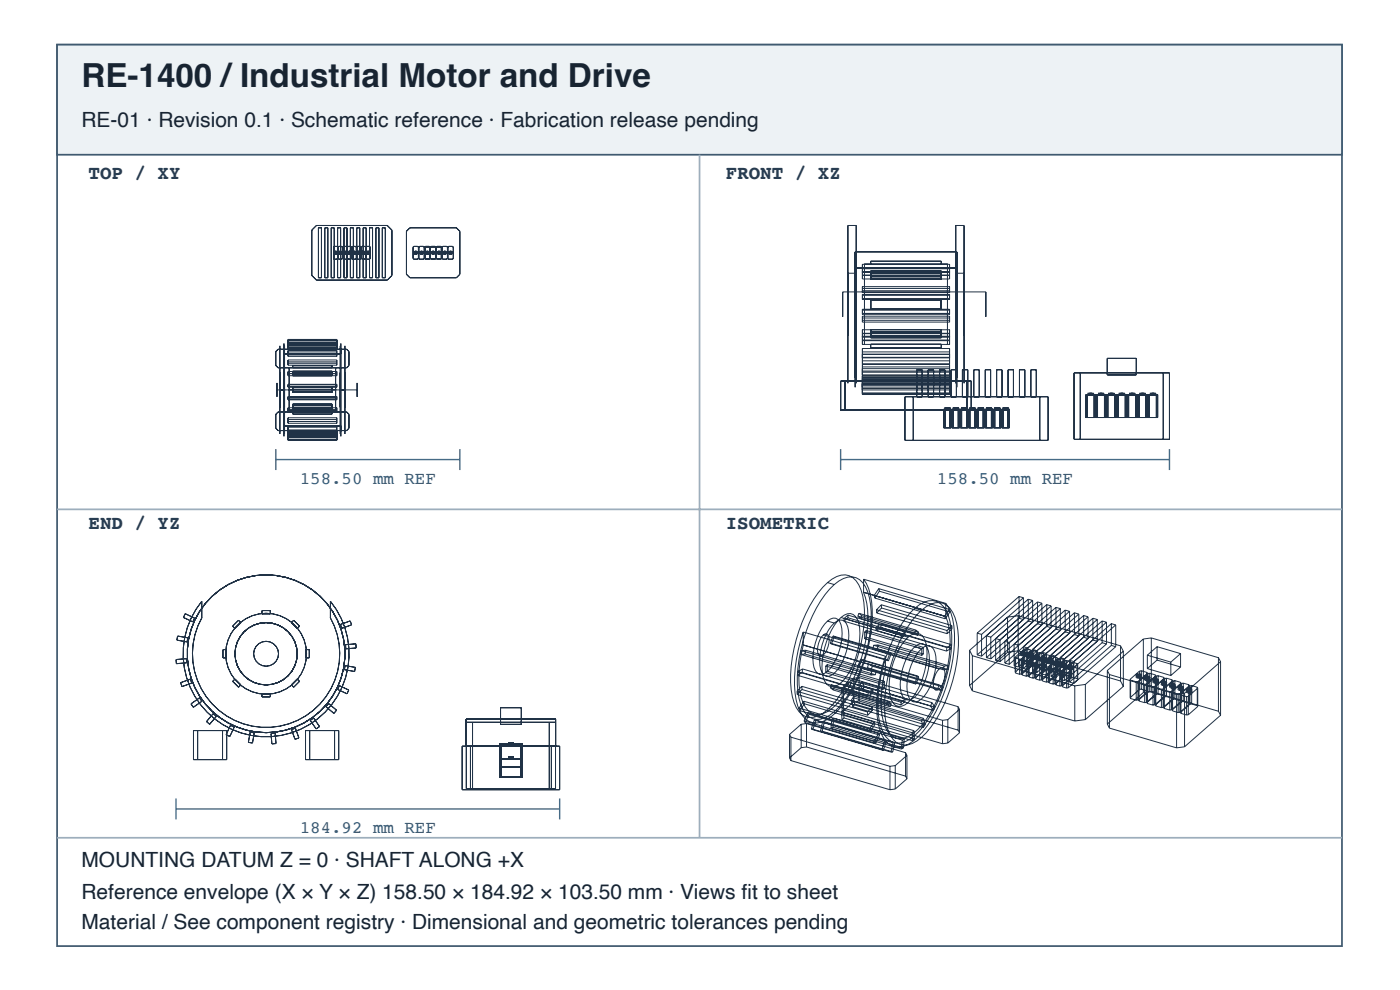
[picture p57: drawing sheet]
<svg xmlns="http://www.w3.org/2000/svg" width="297mm" height="210mm" viewBox="0 0 297 210" stroke-linecap="round" stroke-linejoin="round" font-family="sans-serif">
<defs><g id="words">
<text font-size="7" fill="#182431" x="17.3" y="18.4">RE-1400 /Industrial Motor and Drive</text>
<g font-size="4.4" fill="#182431">
<text x="17.3" y="26.9">RE-01 · Revision 0.1 · Schematic reference · Fabrication release pending</text>
<text x="17.3" y="183.9">MOUNTING DATUM Z = 0 · SHAFT ALONG +X</text>
<text x="17.3" y="190.6">Reference envelope (X × Y × Z) 158.50 × 184.92 × 103.50 mm · Views fi t to sheet</text>
<text x="17.3" y="196.9">Material / See component registry · Dimensional and geometric tolerances pending</text>
</g>
<g font-size="4.1" fill="#263d52">
<text x="18.8" y="38">TOP / XY</text>
<text x="154" y="38">FRONT / XZ</text>
<text x="18.8" y="112.1">END / YZ</text>
<text x="154" y="112.1">ISOMETRIC</text>
</g>
<g font-size="3.7" fill="#335b78">
<text x="63.6" y="102.6">158.50 mm REF</text>
<text x="198.8" y="102.6">158.50 mm REF</text>
<text x="63.6" y="176.7">184.92 mm REF</text>
</g>
</g></defs>
<path d="M12.1 9.5h272.6v191.1h-272.6z" fill="none" stroke="#405a70" stroke-width=".37"/>
<path d="M12.1 9.5h272.6v23.3h-272.6z" fill="#edf2f5"/>
<path d="M12.1 9.5h272.6v23.3h-272.6z" fill="none" stroke="#405a70" stroke-width=".37"/>
<path d="M148.4 32.8v144.8M12.1 108h272.6M12.1 177.6h272.6" fill="none" stroke="#9daebc" stroke-width=".37"/>
<g fill="none" stroke="#203246" stroke-width=".21">
<path d="M66.2 48.8l.9-1h15.1l.9 1v9.6l-.9 1h-15.1l-.9-1zM67.6 48.3h.6v10.6h-.6zM68.9 48.3h.7v10.6h-.7zM70.3 48.3h.6v10.6h-.6zM70.9 52.2h.6l.2 .2v2.4l-.2 .1h-.6l-.1-.1v-2.4zM71.1 53.5l.1-.1 .2 .2-.2 .1zM71.6 48.3h.7v10.6h-.7zM71.7 52.4l.2-.2h.6l.1 .2v2.4l-.1 .1h-.6l-.2-.1zM72 53.5l.2-.1 .1 .2-.1 .1zM73 48.3h.6v10.6h-.6zM73 53.5l.1-.1 .2 .2-.2 .1zM73.6 52.4l-.1-.2h-.6l-.2 .2v2.4l.2 .1h.6l.1-.1"/>
<path d="M73.9 52.2h.5l.2 .2v2.4l-.2 .1h-.5l-.2-.1v-2.4zM74 53.5l.1-.1 .2 .2-.2 .1zM74.3 48.3h.7v10.6h-.7zM74.7 52.4l.2-.2h.5l.2 .2v2.4l-.2 .1h-.5l-.2-.1zM75 53.5l.1-.1 .2 .2-.2 .1zM75.7 52.4l.1-.2h.6l.2 .2v2.4l-.2 .1h-.6l-.1-.1M75.7 48.3h.6v10.6h-.6zM76 53.5l.1-.1 .2 .2-.2 .1zM76.7 52.4l.1-.2h.6l.2 .2v2.4l-.2 .1h-.6l-.1-.1zM77 53.5l.1-.1 .2 .2-.2 .1zM77 48.3h.7v10.6h-.7zM77.6 52.4l.2-.2h.6l.1 .2v2.4l-.1 .1h-.6l-.2-.1z"/>
<path d="M78 53.5l.1-.1 .2 .2-.2 .1zM78.4 48.3h.6v10.6h-.6zM79.7 48.3h.7v10.6h-.7zM81.1 48.3h.6v10.6h-.6zM86.2 49l.8-.7h9.8l.8 .7v9.2l-.8 .7h-9.8l-.8-.7zM87.6 52.4l.2-.2h.8l.2 .2v2.4l-.2 .1h-.8l-.2-.1zM88.1 53.5l.1-.1 .2 .2-.2 .1zM89 52.2h.8l.2 .2v2.4l-.2 .1h-.8l-.1-.1v-2.4zM89.3 53.5l.1-.1 .2 .2-.2 .1zM90.1 52.4l.2-.2h.8l.1 .2v2.4l-.1 .1h-.8l-.2-.1zM90.2 52.4h3.4v2.4h-3.4zM90.5 53.5l.1-.1 .2 .2-.2 .1z"/>
<path d="M91.5 52.2h.8l.2 .2v2.4l-.2 .1h-.8l-.2-.1v-2.4zM91.8 53.5l.1-.1 .2 .2-.2 .1zM92.6 52.4l.1-.2h.8l.2 .2v2.4l-.2 .1h-.8l-.1-.1zM93 53.5l.1-.1 .2 .2-.2 .1zM93.8 52.4l.1-.2h.9l.1 .2v2.4l-.1 .1h-.9l-.1-.1zM94.2 53.5l.1-.1 .2 .2-.2 .1zM95 52.4l.2-.2h.8l.2 .2v2.4l-.2 .1h-.8l-.2-.1zM95.4 53.5l.2-.1 .1 .2-.1 .1zM179.9 47.8v33.5zM179.9 57.9v13.2zM179.9 47.8h1.7M179.9 57.9h1.7"/>
<path d="M181.4 53.4v28.7zM181.4 56.8v23.3zM181.4 53.4h21.6M181.4 56.8h21.6M181.4 53.4v3.4M181.6 47.8v33.5zM181.6 57.9v13.2zM183 56h18.4v3.1h-18.4zM183 57.8h18.4M183 56.8h18.4M183 57h18.4M183 58.3h18.4"/>
<path d="M183 57.6h18.4M183 58.4h18.4M183.4 55.9v17.2zM183.4 55.9h17.6M184.7 57.9h15M184.7 56.1v-.7h15v.7M184.7 57.4h15v1.8h-15zM184.7 58.7h15M201 55.9v17.2zM202.8 47.8v33.5zM202.8 57.9v13.2zM202.8 47.8h1.7"/>
<path d="M202.8 57.9h1.7M203 53.4v28.7zM203 56.8v23.3zM203 53.4v3.4M204.5 47.8v33.5zM204.5 57.9v13.2zM58.5 74.5l.5-.5h14.5l.5 .5v3l-.5 .5h-14.5l-.5-.5zM59.4 73.3v18.7zM59.4 79v7.4zM60.2 75v-2.2v19.7v-2.2M60.2 75.1v-1.2v17.5v-1.1M60.2 75h12.1"/>
<path d="M60.2 75v.1M60.4 73.3v18.7zM60.4 79v7.4zM61.1 72h10.3v2.2h-10.3zM61.1 74.3h10.3v1.3h-10.3zM61.1 76.3h10.3v1.1h-10.3zM61.1 78.8h10.3v.8h-10.3zM61.1 79.2h10.3M61.1 77h10.3M61.1 76.7h10.3M61.1 75.2h10.3M61.1 74.6h10.3"/>
<path d="M61.1 74h10.3M61.1 72.8h10.3M61.1 73.1h10.3M61.1 73.3h10.3M61.1 72.1h10.3M61.1 73.4h10.3M61.1 72.2h10.3M61.1 73.2h10.3M61.1 72h10.3M61.1 73.8h10.3M61.1 72.7h10.3M61.1 73.7h10.3"/>
<path d="M61.1 72.5h10.3M61.3 77.9v9.6zM62.1 77.5h8.4v.4h-8.4zM62.1 79.7v-1h8.4v1M62.1 79h8.4M62.1 79.4h8.4M71.2 77.9v9.6zM72.2 73.3v18.7zM72.2 79v7.4zM72.3 75v-2.2v19.7v-2.2M72.3 75.1v-1.2v17.5v-1.1M72.3 75v.1"/>
<path d="M73.2 73.3v18.7zM73.2 79v7.4zM178.8 61.9v5.3zM178.8 61.9h30.3M183 74.6h18.4M183 69.9h18.4v3.1h-18.4zM183 72.1h18.4M183 60.8h18.4v1.2h-18.4zM183 62.4h18.4v1.1h-18.4zM183 65.6h18.4v1h-18.4zM183 67h18.4v1.3h-18.4zM183 73.9h18.4v3.3h-18.4z"/>
<path d="M183 77.2h18.4v6.4h-18.4zM183 61.6h18.4M183 61.2h18.4M183 66.4h18.4M183 65.8h18.4M183 70.7h18.4M183 71.5h18.4M183 75.9h18.4M183 75.2h18.4M183 77.8h18.4M183 79.5h18.4M183 78.9h18.4"/>
<path d="M183 79.7h18.4M183 78.2h18.4M183 80h18.4M183 78.7h18.4M183 75.1h18.4M183 76.5h18.4M183 75.8h18.4M183 71.3h18.4M183 72.2h18.4M183 67.4h18.4M183 67.9h18.4M183 62.6h18.4"/>
<path d="M183 63.3h18.4M184.7 73h15v.7h-15zM184.7 63.6h15v1.8h-15zM184.7 69.9v1.7h15v-1.7M184.7 71.1h15M184.7 70.4h15M209.1 61.9v5.3zM227.9 79.1h20.2v14h-20.2zM229.2 79.1v14M234.9 76h6.2v3.5h-6.2zM246.8 79.1v14M58.5 87.8l.5-.5h14.5l.5 .5v3l-.5 .5h-14.5l-.5-.5z"/>
<path d="M58.8 81.2v2.9zM58.8 82.7h17M60.2 90.3h12.1M60.2 90.3h.1M61.1 81.5h10.3v.6h-10.3zM61.1 84.1h10.3v.7h-10.3zM61.1 86.4h10.3v1h-10.3zM61.1 88.6h10.3v1.1h-10.3zM61.1 90.3v3.1h10.3v-3.1M61.1 91.4h10.3M61.1 92.5h10.3M61.1 91.2h10.3"/>
<path d="M61.1 92.3h10.3M61.1 92h10.3M61.1 93.3h10.3M61.1 93.2h10.3M61.1 92.1h10.3M61.1 91.5h10.3M61.1 92.6h10.3M61.1 91.7h10.3M61.1 92.8h10.3M61.1 90.6h10.3M61.1 91.6h10.3M61.1 89.4h10.3"/>
<path d="M61.1 88.9h10.3M61.1 87h10.3M61.1 86.9h10.3M61.1 84.3h10.3M61.1 84.6h10.3M61.1 81.6h10.3M61.1 82h10.3M62.1 82.2h8.4v1h-8.4zM62.1 85.7h8.4v.9h-8.4zM62.1 87.4v.4h8.4v-.4M62.1 86.4h8.4M62.1 85.9h8.4"/>
<path d="M72.3 90.3h.1M75.8 81.2v2.9zM178.3 80.8h27.8v6.2h-27.8zM179.2 80.8v6.2M183 81.4h18.4M183 82.7h18.4M183 80.1h18.4M183 82.1h18.4M183 81.7h18.4M183 81.3h18.4M183 83.5h18.4M183 81.1h18.4"/>
<path d="M183 83.3h18.4M183 83.6h18.4M183 80.3h18.4M183 82.4h18.4M183 80.6h18.4M183 80.5h18.4M192 84.1h30.4v9.3h-30.4zM193.7 84.1v9.3M194.5 84.1v-5.7h1.1v5.7M196.9 84.1v-5.7h1.2v5.7M199.3 84.1v-5.7h1.2v5.7M200.2 86.8h1.6v3.9h-1.6z"/>
<path d="M200.4 86.5h1.2zM200.4 86.9h1.2zM200.5 86.8v3.9M200.7 86.5h.6zM200.7 86.9h.6zM201.3 86.5v.4M201.5 86.8v3.9M201.6 86.5v.4M201.8 84.1v-5.7h1.1v5.7M202 86.8h1.6v3.9h-1.6zM202.1 86.5h1.3zM202.1 86.9h1.3z"/>
<path d="M202.2 86.8v3.9M202.5 86.5h.6zM202.5 86.9h.6zM203.1 86.5v.4M203.3 86.8v3.9M203.4 86.5v.4M203.7 86.8h1.6v3.9h-1.6zM203.9 86.5h1.3zM203.9 86.9h1.3zM204 86.8v3.9M204.2 84.1v-5.7h1.1v5.7M204.3 86.5h.5z"/>
<path d="M204.3 86.9h.5zM204.8 86.5v.4M205 86.8v3.9M205.2 86.5v.4M205.2 80.8v6.2M205.5 86.8h1.6v3.9h-1.6zM205.6 86.5h1.3zM205.6 86.9h1.3zM205.8 86.8v3.9M206 86.5h.6zM206 86.9h.6zM206.6 86.5v.4"/>
<path d="M206.6 84.1v-5.7h1.1v5.7M206.8 86.8v3.9M206.9 86.5v.4M207.2 86.8h1.7v3.9h-1.7zM207.4 86.5h1.3zM207.4 86.9h1.3zM207.5 86.8v3.9M207.8 86.5h.5zM207.8 86.9h.5zM208.3 86.5v.4M208.6 86.8v3.9M208.7 86.5v.4"/>
<path d="M209 86.8h1.6v3.9h-1.6zM209 84.1v-5.7h1.2v5.7M209.2 86.5h1.2zM209.2 86.9h1.2zM209.3 86.8v3.9M209.6 86.5h.5zM209.6 86.9h.5zM210.1 86.5v.4M210.3 86.8v3.9M210.4 86.5v.4M210.8 86.8h1.6v3.9h-1.6zM210.9 86.5h1.3z"/>
<path d="M210.9 86.9h1.3zM211.1 86.8v3.9M211.3 86.5h.6zM211.3 86.9h.6zM211.4 84.1v-5.7h1.2v5.7M211.9 86.5v.4M212.1 86.8v3.9M212.2 86.5v.4M212.5 86.8h1.6v3.9h-1.6zM212.7 86.5h1.3zM212.7 86.9h1.3zM212.8 86.8v3.9"/>
<path d="M213.1 86.5h.5zM213.1 86.9h.5zM213.6 86.5v.4M213.8 86.8v3.9M213.9 84.1v-5.7h1.1v5.7M214 86.5v.4M216.3 84.1v-5.7h1.1v5.7M218.7 84.1v-5.7h1.1v5.7M220.6 84.1v9.3M230.4 83.7h2v4.8h-2zM230.6 83.7v4.8M230.7 83.4h1.3z"/>
<path d="M230.7 83.8h1.3zM231.1 83.4h.6zM231.1 83.8h.6zM231.7 83.4v.4M232 83.4v.4M232.1 83.7v4.8M232.6 83.7h2v4.8h-2zM232.8 83.7v4.8M232.9 83.4h1.3zM232.9 83.8h1.3zM233.3 83.4h.6zM233.3 83.8h.6z"/>
<path d="M233.9 83.4v.4M234.2 83.4v.4M234.3 83.7v4.8M234.8 83.7h2v4.8h-2zM235 83.7v4.8M235.1 83.4h1.3zM235.1 83.8h1.3zM235.5 83.4h.6zM235.5 83.8h.6zM236.1 83.4v.4M236.4 83.4v.4M236.5 83.7v4.8"/>
<path d="M237 83.7h2v4.8h-2zM237.2 83.7v4.8M237.3 83.4h1.3zM237.3 83.8h1.3zM237.7 83.4h.6zM237.7 83.8h.6zM238.3 83.4v.4M238.6 83.4v.4M238.7 83.7v4.8M239.2 83.7h2v4.8h-2zM239.4 83.7v4.8M239.5 83.4h1.3z"/>
<path d="M239.5 83.8h1.3zM239.9 83.4h.6zM239.9 83.8h.6zM240.5 83.4v.4M240.8 83.4v.4M240.9 83.7v4.8M241.4 83.7h2v4.8h-2zM241.6 83.7v4.8M241.7 83.4h1.3zM241.7 83.8h1.3zM242.1 83.4h.6zM242.1 83.8h.6z"/>
<path d="M242.7 83.4v.4M243 83.4v.4M243.1 83.7v4.8M243.6 83.7h2v4.8h-2zM243.8 83.7v4.8M243.9 83.4h1.3zM243.9 83.8h1.3zM244.3 83.4h.6zM244.3 83.8h.6zM244.9 83.4v.4M245.2 83.4v.4M245.3 83.7v4.8"/>
<path d="M37.3 139.8l2.2-.2 .1 .9-2.2 .2zM37.7 134.8l2.1 .4-.1 .9-2.2-.4zM39.3 130.1l2 .9-.4 .8-2-.9zM42.8 127.5l.1 3.4a15.6 15.6 0 0 0 13.6 23.3 15.6 15.6 0 0 0 13.5-23.3l.1-3.4a17.6 17.6 0 0 1-1.6 24 17.6 17.6 0 0 1-24.1 0 17.6 17.6 0 0 1-1.6-24zM47.3 137.7h.7v1.8h-.7zM50.6 131.5l.5 .5-1.2 1.2-.5-.4zM55.6 129.4h1.7v.8h-1.7zM61.8 132l.5-.5 1.2 1.3-.4 .4zM64.9 137.7h.7v1.8h-.7zM72.2 132.4l2.1-.8 .3 .9-2.1 .7zM73.3 136.7l2.2-.2 .1 .9-2.2 .2zM169.8 138.7l15 4.4"/>
<path d="M170 137.9l-.2 .8M170 137.9l15 4.4M170.4 134l17.5 5.1M170.4 134v2.8M170.4 136.8l17.5 5.1M170.4 136.7v.1M170.8 138.7h-1M170.8 138.7l14.9 4.4M170.9 137.9h-.9M170.9 137.9l-.1 .8M170.9 137.9l15 4.4M174.6 124.5a6.8 6.8 0 0 1 4.7-2.6 3.9 3.9 0 0 1 3.4 3.1 24 24 0 0 1-.5 13.4 26 26 0 0 1-6.6 12.1 4.9 4.9 0 0 1-4.7 1.4 5.2 5.2 0 0 1-2.8-4.2 30.5 30.5 0 0 1 3.7-19.2l1.8-2.9z"/>
<path d="M174.7 134.6l.7-.2a1.83 1.83 0 0 1 .4 2 3.9 3.9 0 0 1-1.5 2.7h-.4a1.83 1.83 0 0 1-.4-2 4.5 4.5 0 0 1 1.2-2.5zM174.7 134.6l24.5 7.2M175.6 131.7a1.58 1.58 0 0 1 1.7-.6 1.58 1.58 0 0 1 1.1 1.4 11.7 11.7 0 0 1-2.8 9.8 1.58 1.58 0 0 1-1.7 .6 1.58 1.58 0 0 1-1.2-1.4 11.7 11.7 0 0 1 2.9-9.8zM175.6 123.5l1.4 .4M175.6 131.7l1.4 .4M176 124.9a6.8 6.8 0 0 1 4.8-2.6 3.9 3.9 0 0 1 3.3 3.2 24 24 0 0 1-.5 13.3 26 26 0 0 1-6.6 12.1 4.9 4.9 0 0 1-4.6 1.5 5.2 5.2 0 0 1-2.9-4.3 30.5 30.5 0 0 1 3.7-19.2l.9-1.5zM176.1 136.3l.3 .2M176.1 136.3l12.2 3.6M176.4 136.5l12.1 3.6M176.7 134.8l-.6 1.5M176.7 134.8l.3 .2M176.7 134.8l12.1 3.6"/>
<path d="M177 135l-.6 1.5M177 135l12.1 3.6M177 132.1a1.58 1.58 0 0 1 1.7-.6 1.58 1.58 0 0 1 1.1 1.4 11.7 11.7 0 0 1-2.8 9.8 1.58 1.58 0 0 1-1.7 .6 1.58 1.58 0 0 1-1.2-1.3 11.7 11.7 0 0 1 2.9-9.9zM178.4 130.9a2.08 2.08 0 0 1 3.1-.2 8.2 8.2 0 0 1 .7 6.2 14.9 14.9 0 0 1-3.8 7.9 2.08 2.08 0 0 1-3.1 .2 8.2 8.2 0 0 1-.7-6.2 14.9 14.9 0 0 1 3.8-7.9zM178.4 130.9l14.3 4.2M179.1 131.7l12.1 3.6M179.9 131l21.9 6.5M179.9 130.4l-.8 .7v.6M179.9 130.4v.6M179.9 131l-.8 .7M179.9 130.4l12.1 3.6M182 130.6l.6 .5"/>
<path d="M182 130.6l12.1 3.6M182.2 130l-.2 .6M182.2 130l.6 .5M182.2 130l12.1 3.6M182.6 139.8l.2 .2M182.6 139.8l-.6 1.5M182.6 139.8l12.1 3.5M182.6 131.1l12.1 3.6M182.8 130.5l-.2 .6M182.8 140l-.6 1.5M182.8 140l12.1 3.5M182.8 130.5l12.1 3.6"/>
<path d="M183.2 125.6a20.1 20.1 0 0 1 .1 12.1 26.1 26.1 0 0 1-6 11.8 5.3 5.3 0 0 1-4.4 1.9 4.2 4.2 0 0 1-2.9-3.5 22.3 22.3 0 0 1 .4-11.2M183.2 125.6l17.4 5.1M183.2 122.8a12.7 12.7 0 0 1 1.9 8 34.3 34.3 0 0 1-6.8 19.2 8.5 8.5 0 0 1-4.9 3.3 3.6 3.6 0 0 1-3.7-2.5 18.8 18.8 0 0 1-.7-11l.3-2 1.1-3.8M183.2 122.8l17.5 5.1M183.2 125.6l17.5 5.1M183.2 122.8v2.8M183.2 125.6h.1M183.4 134v1.4M183.4 134l12.1 3.5M183.4 135.4l12.1 3.6M183.8 135.1l-.4 .3M183.8 133.7l-.4 .3"/>
<path d="M183.8 133.7v1.4M183.8 133.7l12.1 3.5M183.8 135.1l12.1 3.6M185.2 137.6l14.9 4.4M185.3 136.8l-.1 .8M185.3 136.8l15 4.4M185.6 126.8l14.9 4.4M185.8 133.6l15 4.4M185.9 132.9l-.1 .7M185.9 132.9l15 4.4M186 129.3v.7M186 129.3l14.9 4.4"/>
<path d="M186 130l14.9 4.4M186.1 137.5l-.9 .1M186.1 137.5l15 4.4M186.3 136.7l-1 .1M186.3 136.7l-.2 .8M186.3 136.7l14.9 4.4M186.4 124.8l-.9 1.5 .1 .5M186.4 124.8l.2 .5M186.4 124.8l15 4.4M186.6 125.3l-1 1.5M186.6 125.3l14.9 4.4M186.9 132.3l-1 .6"/>
<path d="M186.9 132.3v.8l-1.1 .5M186.9 132.3l15 4.4M187 128.2l-1 1.1M187 128.2v.7M187 128.2l14.9 4.4M187 128.9l-1 1.1M187 128.9l15 4.4M187.9 139.1v2.8M188.3 139.9l.2 .2M188.8 138.4l-.5 1.5M188.8 138.4l.3 .2M189.1 138.6l-.6 1.5"/>
<path d="M192 134v.5l-.8 .8M192 134l-.8 .7v.6M192.7 135.1a2.08 2.08 0 0 1 3-.2 8.2 8.2 0 0 1 .7 6.2 14.9 14.9 0 0 1-3.7 7.8 2.08 2.08 0 0 1-3.1 .3 8.2 8.2 0 0 1-.7-6.2 14.9 14.9 0 0 1 3.8-7.9zM193.1 129.9a6.8 6.8 0 0 1 4.8-2.6 3.9 3.9 0 0 1 3.3 3.2 23.9 23.9 0 0 1-.5 13.4 26 26 0 0 1-6.6 12 4.9 4.9 0 0 1-4.6 1.5 5.2 5.2 0 0 1-2.9-4.3 30.5 30.5 0 0 1 3.7-19.2l.9-1.5zM194.1 137.1a1.58 1.58 0 0 1 1.7-.6 1.58 1.58 0 0 1 1.1 1.4 11.7 11.7 0 0 1-2.8 9.9 1.58 1.58 0 0 1-1.7 .6 1.58 1.58 0 0 1-1.2-1.4 11.7 11.7 0 0 1 2.9-9.9zM194.1 129l1.4 .4M194.1 137.1l1.4 .4M194.1 134.2l.6 .5M194.3 133.6l-.2 .6M194.3 133.6l.6 .5M194.5 130.3a6.8 6.8 0 0 1 4.8-2.6 3.9 3.9 0 0 1 3.3 3.2 23.9 23.9 0 0 1-.5 13.4 26 26 0 0 1-6.6 12 4.9 4.9 0 0 1-4.6 1.5 5.2 5.2 0 0 1-2.9-4.2 30.5 30.5 0 0 1 3.7-19.2l1.8-2.9zM194.9 134.1l-.2 .6"/>
<path d="M195.5 137.5a1.58 1.58 0 0 1 1.7-.6 1.58 1.58 0 0 1 1.2 1.4 11.7 11.7 0 0 1-2.9 9.9 1.58 1.58 0 0 1-1.7 .6 1.58 1.58 0 0 1-1.2-1.4 11.7 11.7 0 0 1 2.9-9.9zM195.5 137.5v1.5M195.9 138.7l-.4 .3M195.9 137.2l-.4 .3M195.9 137.2v1.5M200.6 130.7a20.1 20.1 0 0 1 .1 12.2 26.1 26.1 0 0 1-6 11.8 5.3 5.3 0 0 1-4.4 1.9 4.2 4.2 0 0 1-2.9-3.6 22.3 22.3 0 0 1 .5-11.1M200.7 127.9a12.7 12.7 0 0 1 1.8 8.1 34.3 34.3 0 0 1-6.7 19.1 8.5 8.5 0 0 1-5 3.3 3.6 3.6 0 0 1-3.7-2.5 18.8 18.8 0 0 1-.7-11l1.5-5.8M200.7 130.7h-.1M200.7 127.9v2.8M200.9 137.3l-.1 .7M200.9 133.7v.7M201.4 129.2l-1 1.5 .1 .5"/>
<path d="M201.4 129.2l.1 .5M201.5 129.7l-1 1.5M201.8 137.5l-1 .5M201.9 136.7l-1 .6M201.9 136.7l-.1 .8M201.9 132.6l-1 1.1M201.9 132.6l.1 .7M202 133.3l-1.1 1.1M205.7 137.9v7.4M205.7 137.9l.6 1.1M206.3 139v7.5M206.3 139l21.7 6.4"/>
<path d="M207.3 134.2v4.6M207.3 138.8l.9 .3M207.3 134.2l.9 .3M208.2 134.5v4.6M209.3 139.4l.9 .3M210.2 135.1l-.9-.3v4.6M210.2 135.1v4.6M211.2 140l1 .3M212.2 135.7l-1-.3v4.6M212.2 135.7v4.6M213.2 136l.9 .2v4.6M213.2 136v4.6"/>
<path d="M213.7 138.3l-8 7M215.4 139.3v3.2M215.4 139.3l.1 .2M215.5 139.5v3.2M215.5 139.5l.8 .3M216 130.5v7.5M216 138l21.7 6.4M216 130.5l21.7 6.4M216 130.5l-2.3 .3v7.5M216 138l-2.3 .3M216.1 136.8l-1-.3v4.6M216.1 136.8v4.6"/>
<path d="M216.2 126.5l-8.9 7.7M216.2 126.5v4.6l.9 .2M216.2 126.5l.9 .2M216.3 139.8v3.1M216.5 138.3a.83 .83 0 0 1 1.1 .1 .7 .7 0 0 1-1.2 0zM216.5 138.6a.83 .83 0 0 1 1.1 .1 .7 .7 0 0 1-1.2 .1zM216.7 139.7v3.2M216.7 139.7l-.4 .1M216.8 138.4h.5l-.2 .1zM216.8 138.8l.5-.1-.2 .2zM216.8 139.7v3.2M216.8 139.7l.1 .2"/>
<path d="M216.9 139.9v3.2M216.9 139.9l.8 .3 .4-.1M217.1 137.1l.9 .3v4.6M217.1 137.1v4.6M217.1 126.7l-8.9 7.8M217.1 126.7v4.6M217.1 131.3l-8.9 7.8M217.3 138.5v.3M217.4 137.6v3.2M217.4 137.6l-2 1.7M217.5 138.6v.3M217.7 137.5v5.9"/>
<path d="M217.7 137.5l.9 .3M217.7 137.5l-.3 .1M217.9 138.7a.83 .83 0 0 1 1.1 .1 .7 .7 0 0 1-1.1 .1zM217.9 139a.83 .83 0 0 1 1.1 .1 .7 .7 0 0 1-1.1 .1zM218.1 127l-12.4 10.9M218.1 127l1 .3M218.1 127v4.7M218.1 131.7l-8.8 7.7M218.2 138.8h.5l-.2 .2zM218.2 139.2l.5-.1-.2 .2zM218.6 137.8v3.2M218.6 137.8l.1 .2"/>
<path d="M218.7 138v3.1M218.7 138l-2 1.7M218.8 138v3.2M218.8 138l-2 1.7M219 139v.3M219.1 127.3v4.6l-1-.2M219.1 127.3l-8.9 7.8M219.2 137.9l.8 .3 .1 .2M219.2 137.9v5.9M219.2 137.9l-.4 .1M219.4 139.1a.83 .83 0 0 1 1.1 .1 .7 .7 0 0 1-1.2 .1zM219.4 139.4a.83 .83 0 0 1 1.1 .2 .7 .7 0 0 1-1.2 0z"/>
<path d="M219.6 139.2h.5l-.2 .2zM219.6 139.6l.5-.1-.2 .2zM220 138l-.9-.3v4.6M220 138v4.6M220.1 138.4v3.2M220.1 138.4l-2 1.7M220.1 127.6l-12.8 11.2M220.1 127.6v4.6l.9 .3M220.1 127.6l.9 .3M220.2 138.4v3.2M220.2 138.4l-2 1.8M220.4 139.4v.4"/>
<path d="M220.6 138.4v5.8M220.6 138.4l.8 .2M220.6 138.4h-.4M220.8 139.5a.83 .83 0 0 1 1.1 .1 .7 .7 0 0 1-1.2 .1zM220.8 139.9a.83 .83 0 0 1 1.1 .1 .7 .7 0 0 1-1.2 0zM221 138.3l.9 .2M221 138.3v4.6M221 139.7l.5-.1-.2 .2zM221 127.9l-8.8 7.8M221 127.9v4.6M221 132.5l-8.8 7.8M221.4 138.6v3.2"/>
<path d="M221.4 138.6l.1 .2M221.5 138.8l-2 1.7M221.5 138.8v3.2M221.8 139.8v.4M221.9 138.5v4.6M222 138.8l.8 .2M222 138.8v5.8M222 138.8h-.4v3.2M222.1 128.2l.9 .3M222.1 128.2l-8.9 7.8M222.1 128.2v4.6M222.1 132.8l-8.9 7.8"/>
<path d="M222.2 139.9a.83 .83 0 0 1 1.1 .2 .7 .7 0 0 1-1.2 0zM222.8 139l.1 .2-2 1.8M222.8 139v3.2M223 128.5l-12.8 11.2M223 128.5v4.6l-.9-.3M223.1 139.2v3.2M223.1 139.2l-2 1.8M223.4 139.2l.9 .2M223.4 139.2v5.8M223.4 139.2h-.3M223.9 139.1l-.9-.3v4.6M223.9 139.1v5.9"/>
<path d="M224 128.8l1 .2M224 128.8l-12.8 11.2M224 128.8v4.6l1 .3M224.3 139.4v3.2M224.3 139.4l.1 .2M224.4 139.6l-2 1.8M224.4 139.6v3.2M224.5 139.7v3.2M224.5 139.7l-2 1.7M224.9 139.6l.8 .3M224.9 139.6v3.2M224.9 139.6l-.4 .1"/>
<path d="M224.9 139.4l1 .3M224.9 139.4v4.6M225 129l-8.9 7.8M225 129v4.7M225 133.7l-8.9 7.7M225.7 139.9v3.2M225.7 139.9l.1 .1M225.9 139.7v4.6M226 129.3l.9 .3M226 129.3l-8.9 7.8M226 129.3v4.7M226 134l-8.9 7.7"/>
<path d="M226 134l.9 .2M226.9 129.6l-12.8 11.2M226.9 129.6v4.6M226.9 134.2l-8.9 7.8M227.9 129.9l1 .3M227.9 129.9l-12.8 11.2M227.9 129.9v4.6l1 .3M228.9 130.2l-8.9 7.8M228.9 130.2v4.6M228.9 134.8l-8.9 7.8M229.9 135.1l.9 .3M229.9 130.5l-8.9 7.8"/>
<path d="M229.9 130.5v4.6M229.9 135.1l-8.9 7.8M229.9 130.5l.9 .3M230.8 130.8l-8.9 7.7M230.8 130.8v4.6M230.8 135.4l-8.9 7.7M231.9 131.1v4.6l.9 .3v-4.7M231.9 131.1l-12.8 11.2M231.9 131.1l.9 .2M232.8 131.3l-8.9 7.8M233.8 131.6v4.7M233.8 136.3l.9 .2"/>
<path d="M233.8 131.6l.9 .3M233.8 131.6l-8.9 7.8M233.8 136.3l-8.9 7.7M234.7 131.9v4.6M234.7 131.9l-8.8 7.8M234.7 136.5l-8.8 7.8M235.8 136.8l.9 .3M235.8 132.2l.9 .3M235.8 132.2l-12.8 11.2M235.8 132.2v4.6M235.8 136.8l-8.9 7.8M236.7 132.5l-12.8 11.2-.9-.3"/>
<path d="M236.7 132.5v4.6M236.7 137.1l-8.9 7.8M237.7 136.9v7.5M237.7 136.9l.6 1.2M238.3 138.1v7.4M238.3 138.1l-8 7M242.6 135.5v11.3M242.6 135.5l-7.7 6.7M243.4 138.9v2.8M243.4 138.9l5 1.5M244.3 135.2v11.4M244.3 135.2l14.2 4.2"/>
<path d="M244.3 135.2l-1.7 .3M245.5 137.1l-2.1 1.8M245.5 137.1v2.8M245.5 139.9l-2.1 1.8M245.5 139.9l5 1.5M245.5 137.1l5 1.5M250.5 138.6l-2.1 1.8M250.5 138.6v2.8M258.5 139.4v11.4M258.5 139.4l.4 .9M38.3 144.7l2.1-.7 .3 .8-2.1 .8zM40.5 149.2l1.8-1.2 .5 .7-1.8 1.2z"/>
<path d="M41 154.9h7.1v6.1h-7.1zM41.9 154.9v6.1M45.2 151.3l.7 .6-1.4 1.7-.7-.6zM47.2 154.9v6.1M48.9 153.8l.8 .3-.9 2-.8-.3zM49.9 144l1.2 1.2-.5 .5-1.2-1.2zM53.1 155.2l.8 .2-.3 2.1-.9-.1zM55.6 147.1h1.7v.7h-1.7zM57.5 155.5l.9-.1 .2 2.2-.9 .1zM61.8 145.2l1.3-1.2 .4 .5-1.2 1.2zM61.8 154.7l.9-.3 .7 2-.8 .3zM64.8 154.9h7.1v6.1h-7.1z"/>
<path d="M65.7 154.9v6.1M65.8 152.7l.7-.5 1.3 1.8-.7 .5zM69.7 149.2l1.7 1.4-.6 .6-1.6-1.4zM71 154.9v6.1M72 145.4l2 .9-.4 .8-2-.9zM73.2 141.1l2.2 .4-.2 .9-2.1-.4zM98 158.2h20.7v9.2h-20.7zM98.9 152.5h19v14.7h-19zM98.9 153.1h19M99.8 158.2v9.2M100.2 153.1v14.1M106 157.7h4.8v7.1h-4.8z"/>
<path d="M106.2 150h4.4v3.6h-4.4zM106.3 157.7v7.1M107.8 157.5h1.2zM107.8 157.9h1.2zM108.1 157.5h.6zM108.1 157.9h.6zM108.4 157.5v.4M110.5 157.7v7.1M116.5 153.1v14.1M117 158.2v9.2M167.5 155.7v5M167.5 155.7l.3 .6"/>
<path d="M167.8 156.3v5M167.8 156.3l21 6.2M169.1 146.6v.6M169.1 146.6l14.9 4.4M169.1 147.2l15 4.4M169.2 143.2l14.9 4.4M169.2 142.4v.8M169.2 142.4l22 6.5M169.5 150.1l.2 .6M169.5 150.1l15 4.4M169.7 150.7l14.9 4.4M170 153.5v5"/>
<path d="M170 158.5l-2.5 2.2M170 153.5l-2.5 2.2M170.1 145.5l-1 1.1M170.1 145.5v.7M170.1 145.5l15 4.4M170.1 146.2l-1 1M170.1 146.2l15 4.4M170.2 142.6l-1 .6M170.2 142.6l14.9 4.4M170.3 141.8l-1.1 .6M170.3 141.8l-.1 .8M170.3 141.8l14.9 4.4"/>
<path d="M170.5 148.7l-1 1.4M170.5 148.7l.2 .5M170.5 148.7l15 4.4M170.6 152.8l.2 .4M170.6 152.8l14.9 4.4M170.7 149.2l-1 1.5M170.7 149.2l14.9 4.4M170.8 153.2l15 4.4M171.1 153.4v5M171.1 158.4l21 6.1M171.1 153.4l21 6.2M171.1 158.4l-1.1 .1"/>
<path d="M171.1 153.4l-1.1 .1M171.4 151.1l-.8 1.7M171.4 151.1l.3 .3M171.4 151.1l15 4.4M171.7 151.4l-.9 1.8M171.7 151.4l14.9 4.4M172.1 154.5l.3 .2M172.1 154.5l16.9 4.9M172.4 154.7l15 4.4M172.8 152.6l-.7 1.9M172.8 152.6l.3 .2M172.8 152.6l14.9 4.4"/>
<path d="M173.1 152.8l-.7 1.9M173.1 152.8l15 4.3M174.4 155l15 4.4M174.5 153.1l-.4 1.9h.3M174.5 153.1l15 4.4M174.9 153l-.5 2M174.9 153l-.4 .1M174.9 153l14.9 4.4M175.2 141.2v1.4M175.2 142.6l12.1 3.6M175.2 141.2l12.1 3.6M175.5 142.3l-.3 .3"/>
<path d="M175.5 140.9l-.3 .3M175.5 140.9v1.4M175.5 142.3l12.1 3.6M175.5 140.9l12.1 3.6M176.1 145.8l.6 .5M176.1 145.8l12.2 3.5M176.3 154.4l14.9 4.4M176.4 145.2l-.3 .6M176.4 145.2l.6 .5M176.4 145.2l12.1 3.5M176.5 152.5l-.2 1.9M176.5 152.5l14.9 4.4"/>
<path d="M176.7 154.2l-.4 .2M176.7 154.2l15 4.4M176.7 146.3l12.1 3.5M176.9 152.3l-.2 1.9M176.9 152.3l-.4 .2M176.9 152.3l14.9 4.4M177 145.7l-.3 .6M177 145.7l12.1 3.5M178.5 150.9l.1 1.7M178.5 150.9l15 4.4M178.6 152.6l15 4.4M178.7 146v4.9"/>
<path d="M178.7 150.9l.2 .6M178.7 146l.2 .5M178.9 146.5v5M178.9 151.5l21.1 6.2M178.9 146.5l21.1 6.2M179 150.5v1.7M179 150.5l-.5 .4M179 150.5l14.9 4.4M179 152.2l-.4 .4M179 152.2l15 4.4M179.1 145.9l12.1 3.5M179.9 144.6l-.8 .7v.6"/>
<path d="M179.9 144.6v.6M179.9 145.2l-.8 .7M179.9 144.6l12.1 3.6M179.9 145.2l12.1 3.5M180.6 148.5l.3 1.3M180.6 148.5l14.9 4.4M180.9 149.8l15 4.4M181 147.9l.3 1.4M181 147.9l-.4 .6M181 147.9l14.9 4.4M181.1 148.8l-2.4 2.1M181.1 143.8v5"/>
<path d="M181.1 143.8l-2.4 2.2M181.3 149.3l-.4 .5M181.3 149.3l15 4.4M182 141.3l.2 .2M182 141.3l12.1 3.5M182.2 141.5l12.1 3.5M182.3 143.6v5M182.3 148.6l21 6.2M182.3 143.6l21 6.2M182.3 148.6l-1.2 .2M182.3 143.6l-1.2 .2M182.4 145.3l.6 .9"/>
<path d="M182.4 145.3l15 4.4M182.8 144.6l.6 .9M182.8 144.6l-.4 .7M182.8 144.6l14.9 4.4M183 146.2l15 4.4M183.4 145.5l-.4 .7M183.4 145.5l14.9 4.4M184 141.6l.8 .4M184 141.6l15 4.4M184 151l.1 .6M184.3 140.8l.8 .4M184.3 140.8l-.3 .8"/>
<path d="M184.3 140.8l14.9 4.4M184.5 154.5l.1 .6M184.8 142l15 4.4M185 142.3l-.2 .8M185.1 141.2l-.3 .8M185.1 141.2l14.9 4.4M185.1 149.9l-1.1 1.1M185.1 149.9v.7M185.1 150.6l-1 1M185.1 147l-1 .6M185.2 146.2l-1 .6-.1 .8M185.2 146.2l-.1 .8"/>
<path d="M185.5 153.1l-1 1.4M185.5 153.1l.1 .5M185.5 157.2l.3 .4M185.6 153.6l-1 1.5M185.7 143.1h-.9M185.9 142.3h-.9M185.9 142.3l-.2 .8M186.4 155.5l-.9 1.7M186.4 155.5l.2 .3M186.6 155.8l-.8 1.8M187.3 144.8v1.4M187.6 145.9l-.3 .3"/>
<path d="M187.6 144.5l-.3 .3M187.6 144.5v1.4M187.7 157l-.6 1.9 .3 .2M187.7 157l.4 .1M187.9 141.9h.1M188.1 157.1l-.7 2M188.3 149.3l.5 .5M188.5 148.7l-.2 .6M188.5 148.7l.6 .5M189.1 149.2l-.3 .6M189.4 159.4h-.4M189.5 157.5l-.5 1.9"/>
<path d="M189.8 157.4l-.4 2M189.8 157.4l-.3 .1M191.2 148.9v.5M191.4 156.9l-.2 1.9M191.7 158.6l-.5 .2M191.8 156.7l-.1 1.9M191.8 156.7l-.4 .2M192 148.2v.5M192 148.7l-.8 .7M192 148.2l-.8 .7M192.1 159.6v4.9M192.1 159.6l.3 .5"/>
<path d="M193.5 155.3l.1 1.7M193.9 154.9l.1 1.7M193.9 154.9l-.4 .4M194 156.6l-.4 .4M194.1 144.8l.2 .2M194.7 143.3l.2 .2M194.7 143.3l-.6 1.5M194.9 143.5l-.6 1.5M195.5 152.9l.4 1.3M195.9 152.3l.4 1.4M195.9 152.3l-.4 .6M196.3 153.7l-.4 .5"/>
<path d="M197.4 149.7l.6 .9M197.7 149l.6 .9M197.7 149l-.3 .7M198.3 149.9l-.3 .7M199 146l.8 .4M199.2 145.2l.8 .4M199.2 145.2l-.2 .8M199.2 141.8l.8-.2a1.83 1.83 0 0 1 .4 2 3.9 3.9 0 0 1-1.5 2.7h-.4a1.83 1.83 0 0 1-.4-2 4.5 4.5 0 0 1 1.1-2.5zM200 152.7v5M200 145.6l-.2 .8M200.3 141.2l-.2 .8M201.1 141.9l-1 .1"/>
<path d="M201.1 152.6v4.9M201.1 157.5l-1.1 .2M201.1 152.6l-1.1 .1M201.2 141.1l-.9 .1M201.2 141.1l-.1 .8M203.3 149.8v5M203.3 154.8l.3 .6M203.3 149.8l.3 .6M203.6 150.4v5M203.6 155.4l-2.5 2.1M203.6 150.4l-2.5 2.2M205.7 145.3l.6 1.2"/>
<path d="M206.3 146.5l21.7 6.4M213.2 140.6l.9 .2M215.1 141.1l1 .3M215.4 142.5l.1 .2M215.5 142.7l.8 .2M216.7 142.9h-.4M216.8 142.9l.1 .2M216.9 143.1l.8 .3M217.1 141.7l.9 .3M217.4 140.8l.3-.1 .9 .3M217.4 140.8l-2 1.7M218.1 140.1v3.2"/>
<path d="M218.1 143.3l-.4 .1M218.2 140.2v3.2M218.2 143.4l.1 .1M218.2 140.2l.1 .1M218.3 140.3l.9 .3 .3-.1M218.3 140.3v3.2M218.3 143.5l.9 .3M218.6 141l.1 .1M218.7 141.1l-2 1.8M218.8 141.2l.4-.1 .8 .3 .1 .2M218.8 141.2l-2 1.7M219.1 142.3l.9 .3"/>
<path d="M219.5 140.5v3.2M219.5 143.7l-.3 .1M219.6 143.8l.1 .2M219.7 144l.9 .2M219.7 140.8l.9 .2h.3M219.7 140.8l-.1-.2v3.2M219.7 140.8v3.2M220.1 141.6l-2 1.7M220.2 141.6h.4l.8 .2M220.2 141.6l-2 1.8M220.9 141v3.2M220.9 144.2h-.3"/>
<path d="M221 142.9l.9 .2M221 140h.5l-.2 .2zM221.1 141v3.2M221.1 144.2l.1 .2M221.1 141l.1 .2M221.2 141.2l.8 .2h.4M221.2 144.4l.8 .2M221.2 141.2v3.2M221.4 141.8l.1 .2M221.5 142l-2 1.7M221.6 142h.4l.8 .2M221.6 142l-2 1.8"/>
<path d="M222.2 140.3a.83 .83 0 0 1 1.1 .1 .7 .7 0 0 1-1.2 .1zM222.4 141.4v3.2M222.4 144.6h-.4M222.5 140.1l.5-.1-.2 .2zM222.5 140.4h.5l-.2 .2zM222.5 141.4v3.2M222.5 144.6l.1 .2M222.5 141.4l.1 .2M222.6 144.8l.8 .2M222.6 141.6l.8 .2h.4M222.6 141.6v3.2M222.8 142.2l.1 .2-2 1.8"/>
<path d="M223.1 142.4h.3l.9 .2M223.1 142.4l-2 1.8M223.2 140.2v.4M223.6 140.3a.83 .83 0 0 1 1.1 .2 .7 .7 0 0 1-1.2 0zM223.6 140.7a.83 .83 0 0 1 1.1 .1 .7 .7 0 0 1-1.2 .1zM223.8 141.8v3.2M223.8 145h-.4M223.9 140.5h.5l-.2 .1zM223.9 140.8h.5l-.2 .2zM223.9 145l.1 .2M224 142v3.2M224 142l.8 .3"/>
<path d="M224 145.2l.8 .3M224.3 142.6l.1 .2M224.4 142.8l-2 1.8M224.5 142.9l-2 1.7M224.7 140.7v.3M224.8 142.3v3.2M224.9 142.8l.8 .3M224.9 142.8l-.4 .1M224.9 144l1 .3M225.1 140.8a.83 .83 0 0 1 1.1 .1 .7 .7 0 0 1-1.2 .1zM225.1 141.1a.83 .83 0 0 1 1.1 .1 .7 .7 0 0 1-1.2 .1zM225.2 142.2v3.2"/>
<path d="M225.2 145.4l-.4 .1M225.2 142.2l-.4 .1M225.3 140.9h.5l-.2 .2zM225.3 141.3l.5-.1-.2 .2zM225.3 142.3v3.1M225.3 145.4l.1 .2M225.3 142.3l.1 .1M225.4 142.4l.9 .3 .3-.1M225.4 142.4v3.2M225.4 145.6l.9 .3M225.7 143.1l.1 .1M225.8 140l-2 1.8"/>
<path d="M225.8 140v3.2M225.8 143.2l-2 1.8M225.9 140.1l-2 1.7 .1 .2M225.9 143.3l.4-.1 .8 .3M225.9 140.1v3.2M225.9 143.3l-2 1.7M226.1 141.1v.3M226.3 140l.8 .3M226.3 140v5.9M226.3 140l-.4 .1M226.5 141.2a.83 .83 0 0 1 1.1 .1 .7 .7 0 0 1-1.2 .1zM226.5 141.5a.83 .83 0 0 1 1.1 .2 .7 .7 0 0 1-1.2 0z"/>
<path d="M226.6 142.6v3.2M226.6 145.8l-.3 .1M226.7 141.3h.5l-.2 .2zM226.7 141.7l.5-.1-.2 .2zM226.9 144.6v-4.6l.9 .3v4.6M226.9 144.6l.9 .3M227.1 140.3v3.2M227.1 143.5l.1 .2M227.1 140.3l.1 .2M227.2 140.5v3.2M227.2 143.7l-2 1.7M227.2 140.5l-2 1.7"/>
<path d="M227.3 140.5v3.2M227.3 143.7l-2 1.7M227.3 140.5l-2 1.8M227.5 141.5v.3M227.7 143.6l.8 .3M227.7 140.5l.8 .2M227.7 140.5v3.1M227.7 143.6l-.4 .1M227.7 140.5h-.4M228 145.4v7.5M228.5 140.7v3.2M228.5 143.9l.1 .2"/>
<path d="M228.5 140.7l.1 .2M228.6 140.9l-2 1.7M228.6 140.9v3.2M228.6 144.1l-2 1.7M230.3 145.1v7.5M230.3 152.6l-2.3 .3M230.3 145.1l-2.3 .3M234.9 142.2v11.3M234.9 153.5l.5 .9M234.9 142.2l.5 .8M235.4 143v11.4M235.4 154.4l14.2 4.2"/>
<path d="M235.4 143l14.2 4.2M237.7 144.4l.6 1.1M238.3 145.5l-8 7.1M239.8 144v3.9M239.8 147.9l.1 .2M239.8 144l.1 .2M239.9 144.2v3.9M239.9 148.1l1.2 .3M239.9 144.2l1.2 .3M241.1 144.5v3.9M241.1 143a.83 .83 0 0 1 1.1 .1 .7 .7 0 0 1-1.2 .1zM241.1 143.4a.83 .83 0 0 1 1.1 .1 .7 .7 0 0 1-1.2 0z"/>
<path d="M241.3 143.1h.5l-.2 .2zM241.3 143.5h.5l-.2 .1zM241.4 144.5v3.9M241.4 148.4h-.3M241.4 144.5h-.3M241.5 144.5v3.9M241.5 148.4l.1 .2M241.5 144.5l.1 .2M241.6 144.7v3.9M241.6 148.6l1.2 .4M241.6 144.7l1.2 .4M241.8 146.2l-2 1.7"/>
<path d="M241.8 142.3v3.9M241.8 142.3l-2 1.7M241.8 143.2v.4M242.1 146.1l1.2 .4 .1 .1-2 1.8M242.1 142.2v3.9M242.1 142.2l1.2 .4M242.1 146.1l-.3 .1M242.1 142.2l-.3 .1M242.6 146.8l-7.7 6.7M242.8 145.1v3.9M242.9 143.5a.83 .83 0 0 1 1.1 .1 .7 .7 0 0 1-1.2 .1zM242.9 143.9a.83 .83 0 0 1 1.1 .1 .7 .7 0 0 1-1.2 .1z"/>
<path d="M243.1 143.7l.5-.1-.2 .2zM243.1 144h.5l-.2 .2zM243.2 145v3.9M243.2 148.9l-.4 .1M243.2 145l-.4 .1M243.3 149l.1 .1M243.3 142.6v6.4M243.3 142.6l.1 .1M243.4 141.7l5 1.5M243.4 149.1l1.2 .4M243.4 142.7v6.4M243.4 142.7l-2 1.8"/>
<path d="M243.5 142.8v3.9l-2 1.7M243.5 142.8l-2 1.7M243.6 143.7v.4M243.9 143.8v.4M243.9 142.7v3.9l1.2 .4 .1 .2-2 1.7M243.9 142.7l1.2 .4M243.9 142.7l-.4 .1M244.3 146.6l14.2 4.2M244.3 146.6l-1.7 .2M244.6 145.6v3.9M244.6 144a.83 .83 0 0 1 1.1 .2 .7 .7 0 0 1-1.1 0zM244.6 144.4a.83 .83 0 0 1 1.1 .1 .7 .7 0 0 1-1.1 .1z"/>
<path d="M244.9 144.2l.5-.1-.2 .2zM244.9 144.5h.5l-.2 .2zM245 145.5v3.9M245 149.4l-.4 .1M245 145.5l-.4 .1M245.1 149.5l.1 .2M245.1 143.1v6.4M245.1 143.1l.1 .2M245.2 149.7l1.2 .3M245.2 143.3v6.4M245.2 143.3l-2 1.7M245.3 143.3v3.9"/>
<path d="M245.3 143.3l-2 1.8 .1 .1 1.2 .4M245.3 147.2l-2 1.8M245.4 144.3v.3M245.7 143.3h-.4M245.7 147.2l1.2 .3 .1 .2-2 1.7M245.7 143.3v3.9M245.7 143.3l1.2 .3M245.7 147.2h-.4M246.4 146.1v3.9M246.4 144.6a.83 .83 0 0 1 1.1 .1 .7 .7 0 0 1-1.2 0zM246.4 144.9a.83 .83 0 0 1 1.1 .1 .7 .7 0 0 1-1.2 .1zM246.7 144.7h.5l-.2 .2z"/>
<path d="M246.7 145.1l.5-.1-.2 .2zM246.8 146.1v3.9M246.8 150h-.4M246.8 146.1h-.4M246.9 150l.1 .2M246.9 143.6v6.4M246.9 143.6l.1 .2M247 150.2l1.2 .3M247 143.8v6.4M247 143.8l-2 1.7M247.1 143.8l-2 1.8 .1 .2 1.2 .3M247.1 143.8v3.9"/>
<path d="M247.1 147.7l-2 1.8M247.2 144.8v.3M247.5 143.8l1.2 .3M247.5 147.7l1.2 .3 .1 .2-2 1.8M247.5 143.8v3.9M247.5 147.7h-.4M247.5 143.8h-.4M248.2 146.6v3.9M248.2 145.1a.83 .83 0 0 1 1.1 .1 .7 .7 0 0 1-1.2 .1zM248.2 145.4a.83 .83 0 0 1 1.1 .2 .7 .7 0 0 1-1.2 0zM248.4 140.4v2.8M248.4 145.2h.6l-.2 .2z"/>
<path d="M248.4 145.6l.6-.1-.2 .2zM248.5 146.6v3.9M248.5 150.5h-.3M248.5 146.6h-.3M248.7 150.5l.1 .2M248.7 144.1v6.4M248.7 144.1l.1 .2M248.8 150.7l1.2 .4M248.8 144.3v6.4M248.8 144.3l-2 1.8M248.9 144.4l-2 1.7 .1 .2 1.2 .3M248.9 144.4v3.9"/>
<path d="M248.9 148.3l-2 1.7M248.9 145.3v.4M249.2 145.4v.3M249.3 144.3l1.1 .4M249.3 148.2l1.1 .4 .1 .1-2 1.8M249.3 144.3v3.9M249.3 148.2l-.4 .1M249.3 144.3l-.4 .1M249.6 147.2v11.4M250 145.6a.83 .83 0 0 1 1.1 .1 .7 .7 0 0 1-1.2 .1zM250 146a.83 .83 0 0 1 1.1 .1 .7 .7 0 0 1-1.2 .1zM250.2 145.8l.5-.1-.2 .2z"/>
<path d="M250.2 146.1h.5l-.2 .2zM250.3 151l-.3 .1M250.4 151.1l.1 .1M250.4 144.7v6.4M250.4 144.7l.1 .1M250.5 141.4l-2.1 1.8M250.5 151.2l1.2 .4M250.5 144.8v6.4M250.5 144.8l-2 1.8M250.7 144.9l-2 1.7 .1 .2 1.2 .4v3.9M250.7 144.9v3.9M250.7 148.8l-2 1.7"/>
<path d="M250.7 145.8v.4M251 144.8l1.2 .4M251 148.7l1.2 .4M251 144.8v3.9M251 148.7l-.3 .1M251 144.8l-.3 .1M251.3 147v11.3M251.3 158.3l-1.7 .3M251.3 147l-1.7 .2M251.7 147.7v3.9M251.8 146.1a.83 .83 0 0 1 1.1 .2 .7 .7 0 0 1-1.2 0zM251.8 146.5a.83 .83 0 0 1 1.1 .1 .7 .7 0 0 1-1.2 .1z"/>
<path d="M252 146.3l.5-.1-.2 .2zM252 146.6h.5l-.2 .2zM252.1 147.6v3.9M252.1 151.5l-.4 .1M252.1 147.6l-.4 .1M252.2 145.2v3.9M252.2 149.1l.1 .2M252.2 145.2l.1 .2M252.3 145.4l-2 1.7v3.9M252.3 145.4v3.9M252.3 149.3l-2 1.7M252.4 145.4l-2 1.8 .1 .1 1.2 .4"/>
<path d="M252.4 145.4v3.9M252.4 149.3l-2 1.8M252.5 146.4v.3M252.8 146.4v.4M252.8 145.4l1.2 .3M252.8 149.3l1.2 .3M252.8 145.4v3.9M252.8 149.3h-.4M252.8 145.4h-.4M254 145.7v3.9M254 149.6l.1 .2M254 145.7l.1 .2"/>
<path d="M254.1 145.9v3.9M254.1 149.8l-2 1.7M254.1 145.9l-2 1.7M258.5 150.8l.4 .8M258.9 140.3v11.3M258.9 151.6l-7.6 6.7M258.9 140.3l-7.6 6.7M106 160.8h4.8M106 162.6h4.8M107.8 160.5h1.2zM107.8 161h1.2zM108.1 160.5h.6z"/>
<path d="M108.1 161h.6zM108.4 160.5v.5M167.5 160.7l.3 .6M167.8 161.3l21 6.1M188.8 162.5v4.9M189.9 162.3v5M189.9 167.3l-1.1 .1M189.9 162.3l-1.1 .2M192.1 164.5l.3 .6M192.4 160.1v5M192.4 165.1l-2.5 2.2M192.4 160.1l-2.5 2.2"/>
<circle cx="71.2" cy="53.6" r=".36"/>
<circle cx="72.2" cy="53.6" r=".36"/>
<circle cx="73.2" cy="53.6" r=".36"/>
<circle cx="74.2" cy="53.6" r=".36"/>
<circle cx="75.1" cy="53.6" r=".36"/>
<circle cx="76.1" cy="53.6" r=".36"/>
<circle cx="77.1" cy="53.6" r=".36"/>
<circle cx="78.1" cy="53.6" r=".36"/>
<circle cx="88.2" cy="53.6" r=".36"/>
<circle cx="89.4" cy="53.6" r=".36"/>
<circle cx="90.7" cy="53.6" r=".36"/>
<circle cx="91.9" cy="53.6" r=".36"/>
<circle cx="93.1" cy="53.6" r=".36"/>
<circle cx="94.4" cy="53.6" r=".36"/>
<circle cx="95.6" cy="53.6" r=".36"/>
<circle cx="56.5" cy="138.6" r="16.7"/>
<circle cx="56.5" cy="138.6" r="8.6"/>
<circle cx="56.5" cy="138.6" r="2.64"/>
<circle cx="56.5" cy="138.6" r="6.6"/>
</g>
<path d="M58.5 95.2v4.5M58.5 97.4h39.1M97.6 95.2v4.5M178.3 97.4h69.8M178.3 95.2v4.5M248.1 95.2v4.5M37.3 169.3v4.4M37.3 171.5h81.4M118.7 169.3v4.4" fill="none" stroke="#466b86" stroke-width=".3"/>
<use href="#words"/>
</svg>
